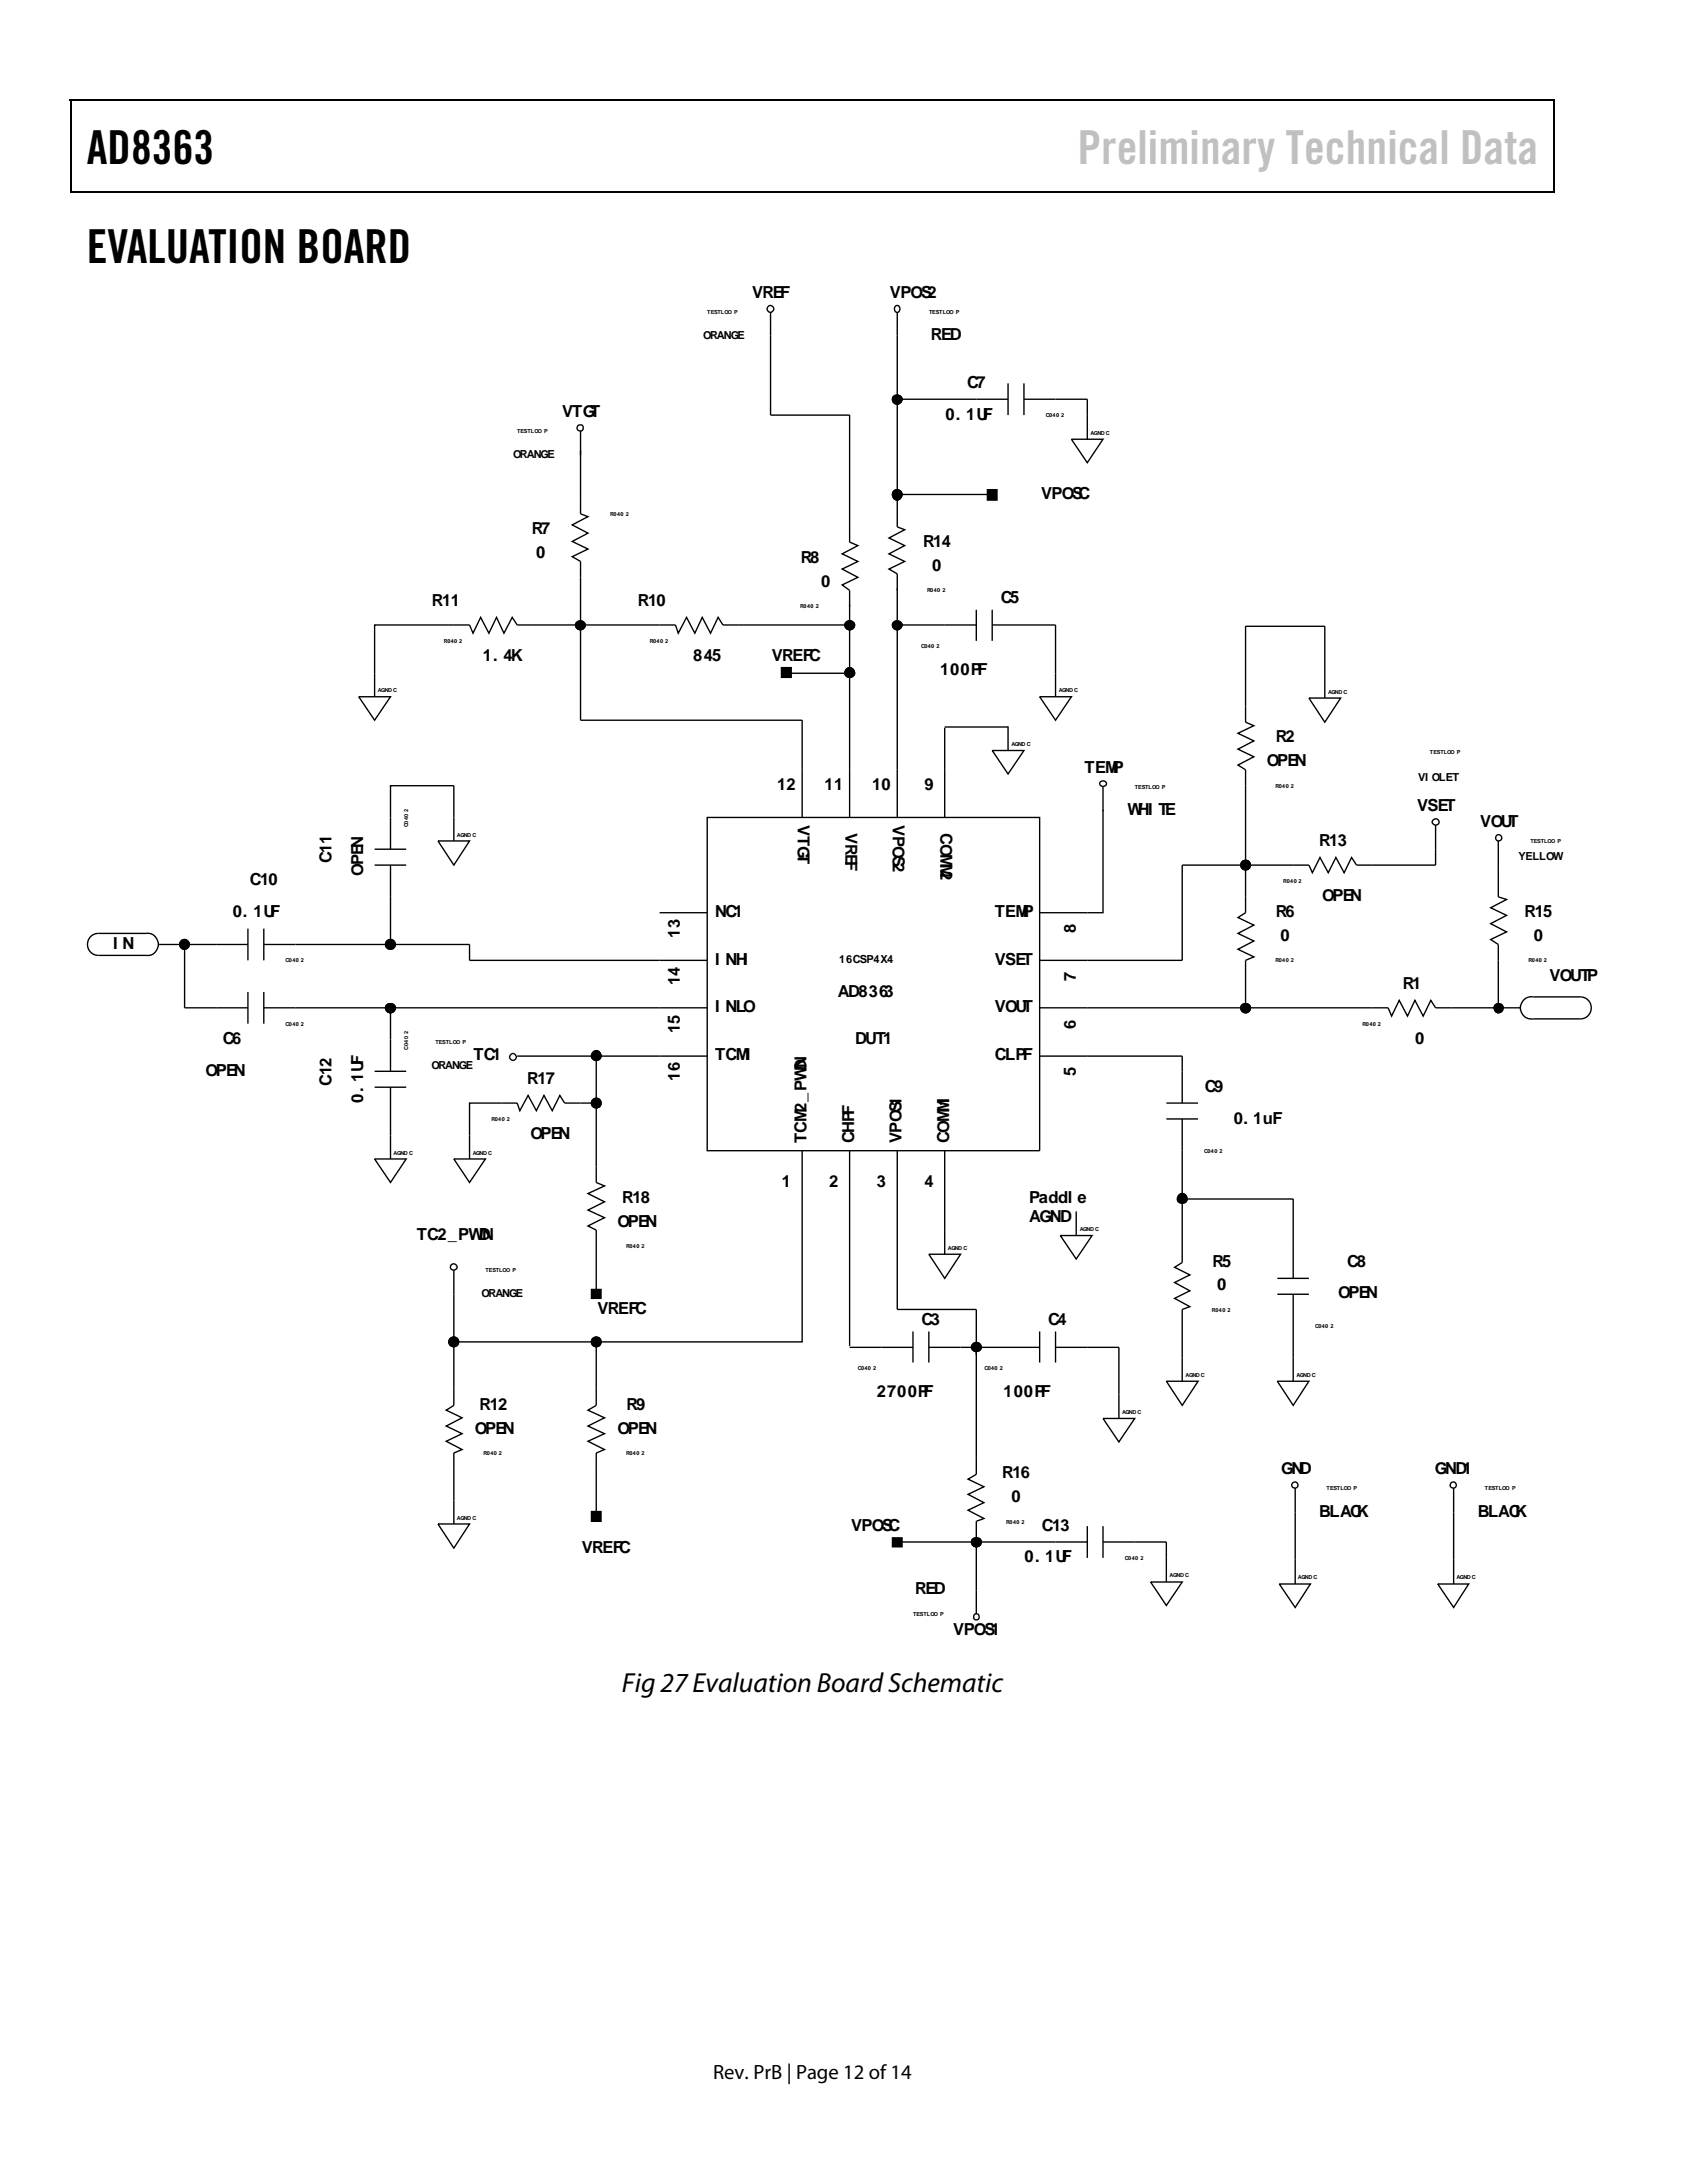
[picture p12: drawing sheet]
<svg xmlns="http://www.w3.org/2000/svg" width="216mm" height="279mm" viewBox="0 0 216 279" stroke-linecap="round" stroke-linejoin="round" font-family="sans-serif">
<defs><g id="words">
<g font-size="6">
<text x="11.1" y="21">AD8363</text>
<text x="11.1" y="33.6">EVALUATION BOARD</text>
</g>
<text font-size="6" fill="#c0c0c0" x="137.9" y="21">Preliminary Technical Data</text>
<text font-size="3.5" x="79.6" y="216.6">Fig 27 Evaluation Board Schematic</text>
<text font-size="2.6" x="91.3" y="266">Rev. PrB | Page 12 of 14</text>
<g font-size="2.1">
<text x="96.2" y="38.1">VREF</text>
<text x="113.9" y="38.1">VPOS2</text>
<text x="119.1" y="43.6">RED</text>
<text x="71.9" y="53.3">VTGT</text>
<text x="121" y="53.7">0. 1UF</text>
<text x="123.8" y="49.7">C7</text>
<text x="133.2" y="63.9">VPOSC</text>
<text x="68.1" y="68.4">R7</text>
<text x="68.6" y="71.4">0</text>
<text x="118.1" y="70">R14</text>
<text x="55.3" y="77.5">R11</text>
<text x="81.6" y="77.5">R10</text>
<text x="102.5" y="72">R8</text>
<text x="105.1" y="75.1">0</text>
<text x="119.3" y="73">0</text>
<text x="128.1" y="77.2">C5</text>
<text x="61.8" y="84.6">1. 4K</text>
<text x="88.7" y="84.6">845</text>
<text x="98.8" y="84.6">VREFC</text>
<text x="120.3" y="86.4">100PF</text>
<text x="163.3" y="95">R2</text>
<text x="99.5" y="101.1">12</text>
<text x="105.5" y="101.1">11</text>
<text x="111.6" y="101.1">10</text>
<text x="118.3" y="101.1">9</text>
<text x="138.8" y="98.9">TEMP</text>
<text x="162.1" y="98">OPEN</text>
<text x="102.1" y="105.6" transform="rotate(90 102.1 105.6)">VTGT</text>
<text x="108.2" y="106.7" transform="rotate(90 108.2 106.7)">VREF</text>
<text x="114.3" y="105.6" transform="rotate(90 114.3 105.6)">VPOS2</text>
<text x="120.4" y="106.7" transform="rotate(90 120.4 106.7)">COMM2</text>
<text x="144.3" y="104.3">WHI TE</text>
<text x="181.4" y="103.8">VSET</text>
<text x="189.4" y="105.8">VOUT</text>
<text x="32" y="113.3">C10</text>
<text x="42.4" y="110.5" transform="rotate(-90 42.4 110.5)">C11</text>
<text x="46.5" y="112.1" transform="rotate(-90 46.5 112.1)">OPEN</text>
<text x="168.8" y="108.2">R13</text>
<text x="29.8" y="117.4">0. 1UF</text>
<text x="91.5" y="117.4">NC1</text>
<text x="127.3" y="117.4">TEMP</text>
<text x="137.7" y="119.4" transform="rotate(-90 137.7 119.4)">8</text>
<text x="163.3" y="117.4">R6</text>
<text x="169.2" y="115.3">OPEN</text>
<text x="195.1" y="117.4">R15</text>
<text x="14.5" y="121.4">I N</text>
<text x="87" y="120" transform="rotate(-90 87 120)">13</text>
<text x="91.5" y="123.5">I NHI</text>
<text x="127.3" y="123.5">VSET</text>
<text x="137.7" y="125.5" transform="rotate(-90 137.7 125.5)">7</text>
<text x="163.9" y="120.4">0</text>
<text x="196.3" y="120.4">0</text>
<text x="198.3" y="125.5">VOUTP</text>
<text x="87" y="126.1" transform="rotate(-90 87 126.1)">14</text>
<text x="91.5" y="129.6">I NLO</text>
<text x="107.2" y="127.6">AD8363</text>
<text x="127.3" y="129.6">VOUT</text>
<text x="137.7" y="131.7" transform="rotate(-90 137.7 131.7)">6</text>
<text x="179.5" y="126.5">R1</text>
<text x="26.3" y="137.7">OPEN</text>
<text x="28.5" y="133.6">C6</text>
<text x="60.6" y="135.7">TC1</text>
<text x="87" y="132.2" transform="rotate(-90 87 132.2)">15</text>
<text x="91.5" y="135.7">TCM1</text>
<text x="103.2" y="136.7" transform="rotate(-90 103.2 136.7)">N</text>
<text x="109.4" y="133.6">DUT1</text>
<text x="127.3" y="135.7">CLPF</text>
<text x="137.7" y="137.8" transform="rotate(-90 137.7 137.8)">5</text>
<text x="181.1" y="133.6">0</text>
<text x="42.4" y="138.9" transform="rotate(-90 42.4 138.9)">C12</text>
<text x="46.5" y="141.1" transform="rotate(-90 46.5 141.1)">0. 1UF</text>
<text x="67.5" y="138.7">R17</text>
<text x="87" y="138.3" transform="rotate(-90 87 138.3)">16</text>
<text x="154.2" y="139.7">C9</text>
<text x="157.9" y="143.8">0. 1uF</text>
<text x="67.9" y="145.8">OPEN</text>
<text x="103.2" y="146.3" transform="rotate(-90 103.2 146.3)">TCM2_PWD</text>
<text x="109.3" y="146.3" transform="rotate(-90 109.3 146.3)">CHPF</text>
<text x="115.4" y="146.3" transform="rotate(-90 115.4 146.3)">VPOS1</text>
<text x="121.5" y="146.3" transform="rotate(-90 121.5 146.3)">COMM1</text>
<text x="79.6" y="154">R18</text>
<text x="100.1" y="152">1</text>
<text x="106.1" y="152">2</text>
<text x="112.2" y="152">3</text>
<text x="118.3" y="152">4</text>
<text x="131.7" y="154">Paddl e</text>
<text x="53.3" y="158.7">TC2_PWD</text>
<text x="61.7" y="158.7">N</text>
<text x="79" y="157">OPEN</text>
<text x="131.7" y="156.4">AGND</text>
<text x="155.2" y="162.1">R5</text>
<text x="155.8" y="165.2">0</text>
<text x="171.2" y="166.2">OPEN</text>
<text x="172.4" y="162.1">C8</text>
<text x="76.5" y="168.2">VREFC</text>
<text x="117.9" y="169.6">C3</text>
<text x="134.2" y="169.6">C4</text>
<text x="112.2" y="178.8">2700PF</text>
<text x="128.4" y="178.8">100PF</text>
<text x="60.8" y="183.5">OPEN</text>
<text x="61.4" y="180.4">R12</text>
<text x="79" y="183.5">OPEN</text>
<text x="80.2" y="180.4">R9</text>
<text x="128.3" y="189.2">R16</text>
<text x="164" y="188.7">GND</text>
<text x="183.6" y="188.7">GND1</text>
<text x="108.9" y="195.9">VPOSC</text>
<text x="129.4" y="192.3">0</text>
<text x="133.3" y="195.9">C13</text>
<text x="168.8" y="194.1">BLACK</text>
<text x="189.1" y="194.1">BLACK</text>
<text x="74.5" y="198.7">VREFC</text>
<text x="131.1" y="200">0. 1UF</text>
<text x="117.1" y="204">RED</text>
<text x="122" y="209.3">VPOS1</text>
</g>
<g font-size="1.4">
<text x="90" y="43.4">ORANGE</text>
<text x="65.7" y="58.6">ORANGE</text>
<text x="181.5" y="99.9">VI OLET</text>
<text x="194.4" y="110.1">YELLOW</text>
<text x="107.4" y="123.3">16CSP4X4</text>
<text x="55.2" y="136.8">ORANGE</text>
<text x="61.6" y="166">ORANGE</text>
</g>
<g font-size=".7">
<text x="90.5" y="40.2">TESTLOO P</text>
<text x="118.9" y="40.2">TESTLOO P</text>
<text x="133.8" y="53.4">C040 2</text>
<text x="66.2" y="55.4">TESTLOO P</text>
<text x="139.6" y="55.6">AGND C</text>
<text x="78.1" y="66">R040 2</text>
<text x="102.4" y="77.8">R040 2</text>
<text x="118.6" y="75.8">R040 2</text>
<text x="56.8" y="82.3">R040 2</text>
<text x="83.2" y="82.3">R040 2</text>
<text x="117.9" y="82.9">C040 2</text>
<text x="48.3" y="88.6">AGND C</text>
<text x="135.5" y="88.6">AGND C</text>
<text x="170" y="88.8">AGND C</text>
<text x="129.4" y="95.4">AGND C</text>
<text x="145.2" y="101">TESTLOO P</text>
<text x="163.2" y="100.8">R040 2</text>
<text x="183" y="96.5">TESTLOO P</text>
<text x="52.2" y="105.9" transform="rotate(-90 52.2 105.9)">C040 2</text>
<text x="58.5" y="107.1">AGND C</text>
<text x="195.9" y="107.9">TESTLOO P</text>
<text x="164.2" y="113">R040 2</text>
<text x="36.5" y="123.2">C040 2</text>
<text x="163.2" y="123.2">R040 2</text>
<text x="195.6" y="123.2">R040 2</text>
<text x="36.5" y="131.3">C040 2</text>
<text x="174.4" y="131.3">R040 2</text>
<text x="52.2" y="134.4" transform="rotate(-90 52.2 134.4)">C040 2</text>
<text x="55.7" y="133.6">TESTLOO P</text>
<text x="62.9" y="143.5">R040 2</text>
<text x="50.4" y="147.8">AGND C</text>
<text x="60.5" y="147.8">AGND C</text>
<text x="154.1" y="147.6">C040 2</text>
<text x="80.1" y="159.8">R040 2</text>
<text x="121.3" y="160">AGND C</text>
<text x="138.2" y="157.5">AGND C</text>
<text x="62.1" y="162.8">TESTLOO P</text>
<text x="155.1" y="167.9">R040 2</text>
<text x="168.3" y="169.9">C040 2</text>
<text x="109.8" y="175.3">C040 2</text>
<text x="126" y="175.3">C040 2</text>
<text x="151.7" y="176.2">AGND C</text>
<text x="165.9" y="176.2">AGND C</text>
<text x="143.6" y="181">AGND C</text>
<text x="61.9" y="186.2">R040 2</text>
<text x="80.1" y="186.2">R040 2</text>
<text x="169.8" y="190.7">TESTLOO P</text>
<text x="190" y="190.7">TESTLOO P</text>
<text x="58.5" y="194.5">AGND C</text>
<text x="128.8" y="195">R040 2</text>
<text x="144" y="199.6">C040 2</text>
<text x="149.7" y="201.9">AGND C</text>
<text x="166.1" y="202.1">AGND C</text>
<text x="186.4" y="202.1">AGND C</text>
<text x="116.9" y="206.8">TESTLOO P</text>
</g>
</g></defs>
<path d="M9 12.7h.2v1h-.2zM198.8 12.7h.2v1h-.2zM198.8 12.7h.2v.3h-.2zM132.5 24.4h.3v.3h-.3zM198.8 24.4h.2v.3h-.2zM126.4 62.7h1.2v1.3h-1.2zM100 85.4h1.3v1.3h-1.3zM75.7 165h1.2v1.2h-1.2zM75.7 193.5h1.2v1.2h-1.2zM114.2 196.8h1.2v1.2h-1.2z" fill="#000"/>
<path d="M9 12.8h189.8M9.1 13.7v11M198.9 13.7v11M198.8 24.5h-189.8" fill="none" stroke="#000" stroke-width=".25"/>
<g fill="none" stroke="#000" stroke-width=".18">
<path d="M98.6 40v13.1h10.1v16.3l1.1 .4-2 1.1 2 1-2 .9 2 1.1-2 1 .9 .7v10.6h-8.1M114.6 39.2a.4 .4 0 0 1 .6 .3 .4 .4 0 0 1-.6 .4 .54 .54 0 0 1 0-.7zM114.8 40v23.3M74.3 55.2v10.6l.9 .3-2 1.1 2 1-2 1.1 2 1-2 .9 1.1 .7v20.3h28.4v12.4M114.8 51.1h14.2M129 49.1v4M131 49.1v4M131 51.1h8.1v5.1M137.1 56.2h4.1l-2.1 3zM108.7 80h-16.2l-.6-1-1 2-1-2-1 2-1-2-1.1 2-.4-1h-20.2l-.6-1-1.1 2-1-2-.9 2-1.1-2-1 2-.4-1h-12.2v9.2M114.8 80h10.1M124.9 78v4"/>
<path d="M126.4 62.7h1.2v1.3h-1.2zM127 80h8.1v9.2M127 63.3h-12.2v4.1l1 .4-2 1.1 2 .9-2 1.1 2 1-2 .9 1 .6v31.2M127 78v4M45.9 89.2h4.1l-2.1 3zM100 85.4h1.3v1.3h-1.3zM108.7 86.5v18.1M120.9 93.1v11.5M120.9 93h8.1M127 96.1h4l-2 3zM129 93v3.1M133.1 89.2h4l-2 3z"/>
<path d="M167.5 89.3h4.1l-2.1 3.1zM169.5 89.3v-9.1h-10.1v12.2l1.1 .5-2.1 1 2.1 .9-2.1 1.1 2.1 1-2.1 1 1 .6v18.3l-1 .6 2.1 1-2.1 1.1 2.1 .9-2.1 1.1 2.1 1-1.1 .4v6.1h-26.3M11.8 119.7l.3-.2h.5h6.1a1.42 1.42 0 0 1 1.6 1.4 1.42 1.42 0 0 1-1.6 1.4h-6.1a1.41 1.41 0 0 1-1.3-1 1.41 1.41 0 0 1 .5-1.6zM31.7 118.9v4M33.8 118.9v4M47.9 110.7h4.1M47.9 108.7h4.1M50 110.7v10.2M56 107.6h4.1l-2 3.1zM58.1 107.6v-7h-8.1v8.1M84.4 116.8h6.1M90.5 104.6h42.6v42.7h-42.6z"/>
<path d="M140.8 100.1a.42 .42 0 0 1 .6-.1 .42 .42 0 0 1 .1 .5 .42 .42 0 0 1-.5 .1 .42 .42 0 0 1-.2-.5zM141.2 103.7v13.1h-8.1M141.2 100.6v3.2M183.4 105a.43 .43 0 0 1 .5-.2 .43 .43 0 0 1 .2 .6 .43 .43 0 0 1-.5 .2 .43 .43 0 0 1-.2-.6zM183.7 105.6v5.1h-10.1l-.6-1-1 2-1-2-1 2-1.1-2-.9 2-.5-1h-16.2v12.2h-18.2M191.7 107.6v7.2l1.1 .3-2 1.1 2 1-2 1 2 1.1-2 .9 .9 .7v8.1M20.4 120.9h2.9M31.7 120.9h-8.1v8.1h8.1M31.7 127v4M33.8 127v4M33.8 129h56.7M33.8 120.9h26.3v2h30.4"/>
<path d="M47.9 137.1h4.1M47.9 139.1h4.1M50 129v8.1M50 139.1v9.2M66.2 135.2h24.3M76.3 135.2v6h-4l-.7-1-.9 2-1.1-2-1 2-1-2-1.1 2-.3-1h-6.1v7.1M133.1 135.2h18.2v6M159.4 129h18.3l.4 1 1-2 1 2 1-2 1 2 1-2 .6 1h10.9M195.1 127.9l.7-.3h6.4a1.41 1.41 0 0 1 1.4 1.4 1.41 1.41 0 0 1-1.4 1.4h-6a1.43 1.43 0 0 1-1.5-.8 1.43 1.43 0 0 1 .4-1.7zM47.9 148.3h4.1l-2 3zM58.1 148.3h4l-2 3zM76.3 141.2v10.1l1.1 .5-2.2 1 2.2 1-2.2 1.1 2.2 1-2.2 1 1.1 .5v8.3"/>
<path d="M102.7 147.3v24.4h-26.4v8.2l-1.1 .6 2.2 1-2.2 1 2.2 1-2.2 1 2.2 1-1.1 .5v8.1M108.7 147.3v25M114.8 147.3v20.3h10.1v21.1l-1 .6 2 1-2 1 2 1-2 1 2 1.1-1 .3v2.1M120.9 147.3v13.2M135.7 158.1h4.1l-2.1 3zM137.7 155v3.1M149.3 143.2h4M149.3 141.2h4M151.3 143.2v18.4l-1 .6 2 1-2 .9 2 1.1-2 1 2 1-1 .4v9.2M151.3 153.5h14.2v10.1M58.1 162.6v17.3l-1 .6 2 1-2 1 2 1-2 1 2 1-1 .5v9.1M58.1 171.7h18.2"/>
<path d="M75.7 165h1.2v1.2h-1.2zM108.7 172.4h8.1M116.8 170.4v4M118.9 172.4h14.2M118.9 160.5h4l-2 3.1zM118.9 170.4v4M133.1 170.4v4M135.1 172.4h8.1v9.1M135.1 170.4v4M149.3 176.8h4l-2 3.1zM163.5 165.7h4M163.5 163.6h4"/>
<path d="M163.5 176.8h4l-2 3.1zM165.5 165.7v11.1M56 195.1h4.1l-2 3zM75.7 193.5h1.2v1.2h-1.2zM114.2 196.8h1.2v1.2h-1.2zM114.8 197.4h10.1M139.1 195.3v4.1M139.1 197.4h-14.2v9.1M141.2 197.4h8.1v5.1M141.2 181.5h4l-2 3.1zM141.2 195.3v4.1M165.8 190.5v12.2"/>
<path d="M186 190.5v12.2M147.3 202.5h4l-2 3zM163.7 202.7h4l-1.9 3zM184 202.7h4l-2 3z"/>
<circle cx="98.6" cy="39.5" r=".43"/>
<circle cx="74.2" cy="54.8" r=".4"/>
<circle cx="114.8" cy="51.1" r=".61"/>
<circle cx="114.8" cy="63.3" r=".63"/>
<circle cx="74.3" cy="80" r=".6"/>
<circle cx="108.7" cy="86.1" r=".63"/>
<circle cx="108.8" cy="80" r=".6"/>
<circle cx="114.8" cy="80" r=".59"/>
<circle cx="159.4" cy="110.7" r=".61"/>
<circle cx="191.8" cy="107.2" r=".4"/>
<circle cx="23.6" cy="120.9" r=".62"/>
<circle cx="50" cy="120.9" r=".63"/>
<circle cx="50" cy="129" r=".61"/>
<circle cx="65.7" cy="135.3" r=".43"/>
<circle cx="76.3" cy="135.1" r=".62"/>
<circle cx="159.4" cy="129" r=".6"/>
<circle cx="191.8" cy="129" r=".58"/>
<circle cx="76.3" cy="141.2" r=".62"/>
<circle cx="151.3" cy="153.4" r=".62"/>
<circle cx="58.1" cy="171.8" r=".62"/>
<circle cx="58.1" cy="162.2" r=".42"/>
<circle cx="76.3" cy="171.7" r=".62"/>
<circle cx="125" cy="172.4" r=".6"/>
<circle cx="125" cy="197.4" r=".61"/>
<circle cx="165.7" cy="190.1" r=".39"/>
<circle cx="186" cy="190.1" r=".39"/>
<circle cx="124.9" cy="206.9" r=".38"/>
</g>
<g fill="#000">
<circle cx="114.8" cy="51.1" r=".61"/>
<circle cx="114.8" cy="63.3" r=".63"/>
<circle cx="74.3" cy="80" r=".6"/>
<circle cx="108.7" cy="86.1" r=".63"/>
<circle cx="108.8" cy="80" r=".6"/>
<circle cx="114.8" cy="80" r=".59"/>
<circle cx="159.4" cy="110.7" r=".61"/>
<circle cx="23.6" cy="120.9" r=".62"/>
<circle cx="50" cy="120.9" r=".63"/>
<circle cx="50" cy="129" r=".61"/>
<circle cx="76.3" cy="135.1" r=".62"/>
<circle cx="159.4" cy="129" r=".6"/>
<circle cx="191.8" cy="129" r=".58"/>
<circle cx="76.3" cy="141.2" r=".62"/>
<circle cx="151.3" cy="153.4" r=".62"/>
<circle cx="58.1" cy="171.8" r=".62"/>
<circle cx="76.3" cy="171.7" r=".62"/>
<circle cx="125" cy="172.4" r=".6"/>
<circle cx="125" cy="197.4" r=".61"/>
</g>
<use href="#words"/>
</svg>
